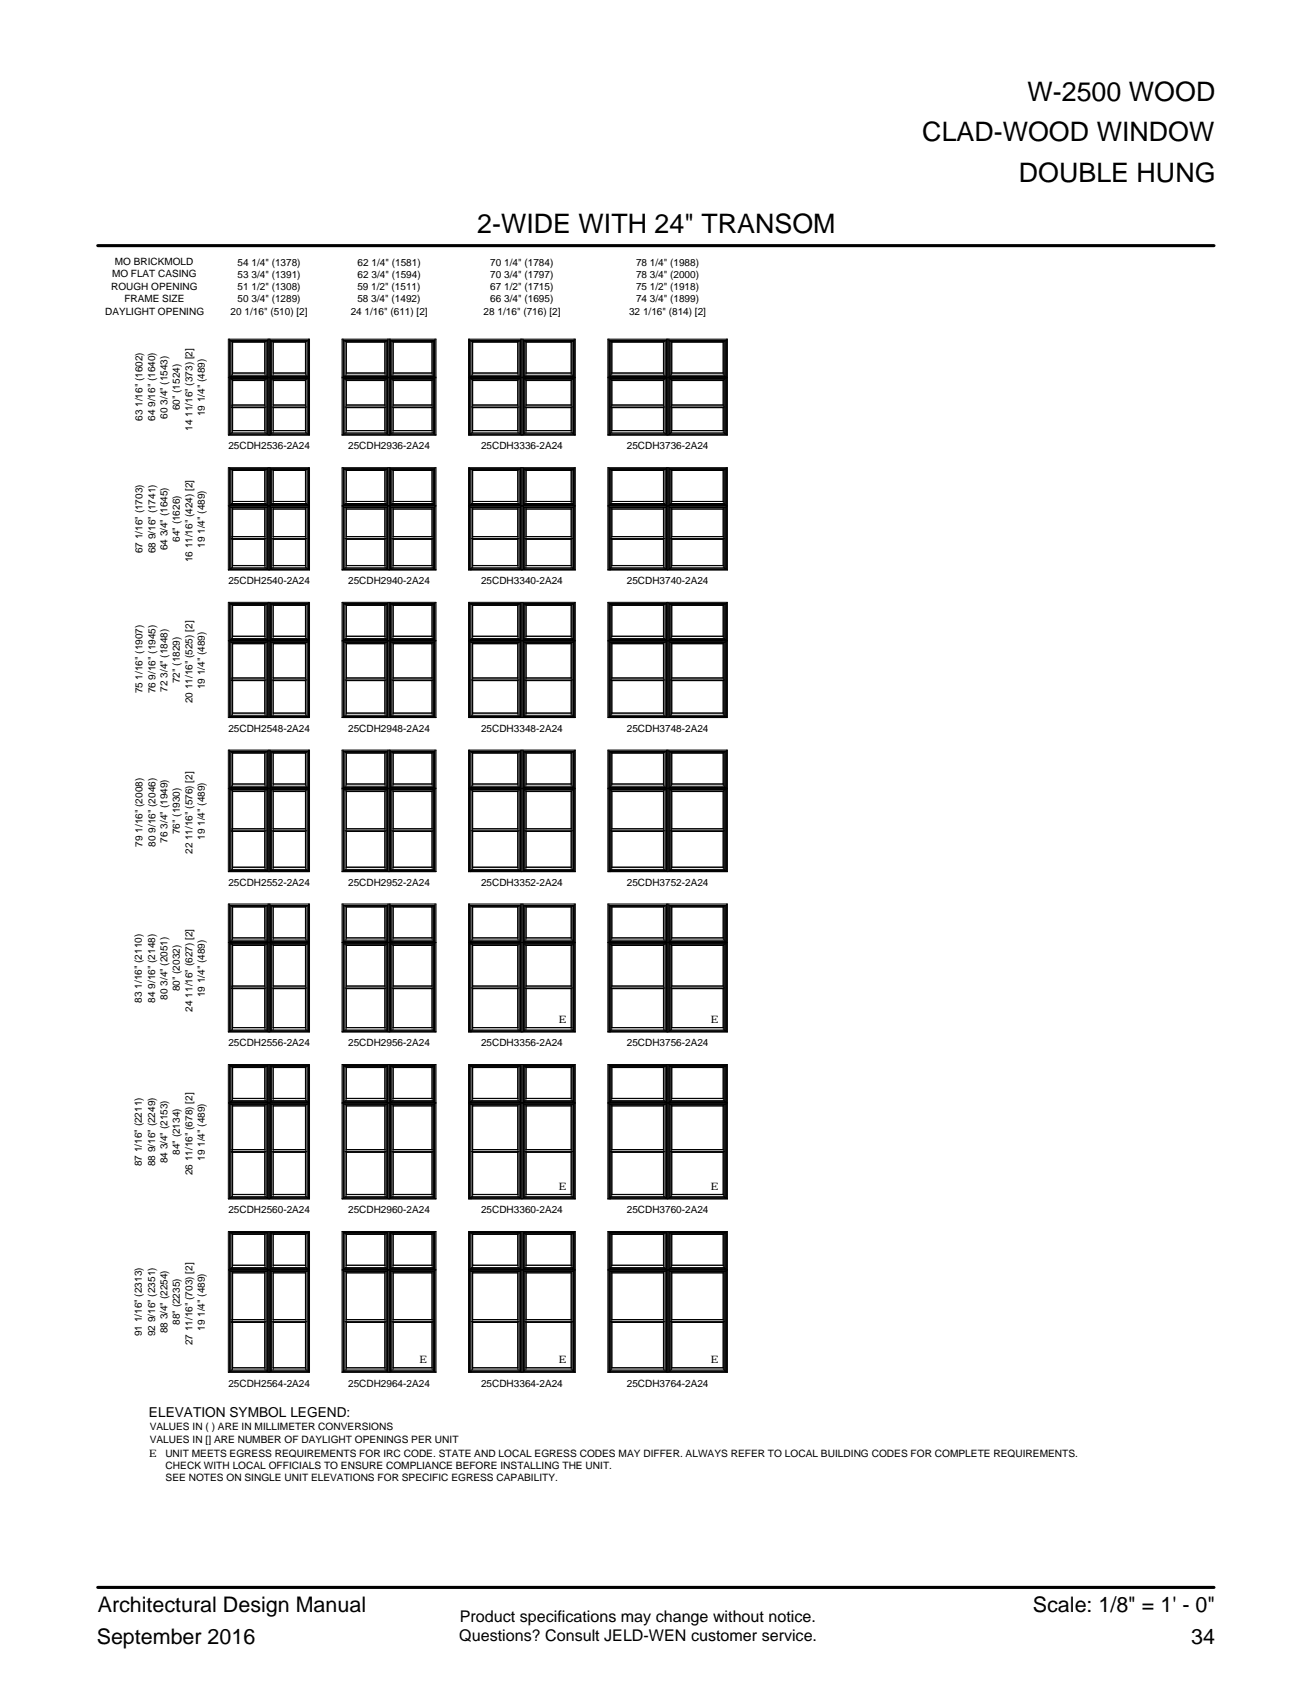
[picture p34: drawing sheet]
<svg xmlns="http://www.w3.org/2000/svg" width="216mm" height="279mm" viewBox="0 0 216 279" stroke-linecap="round" stroke-linejoin="round" font-family="sans-serif">
<defs><g id="words">
<g font-size="4.4">
<text x="169.9" y="16.7">W-2500 WOOD</text>
<text x="152.5" y="23.3">CLAD-WOOD WINDOW</text>
<text x="168.4" y="30.1">DOUBLE HUNG</text>
<text x="78.9" y="38.5">2-WIDE WITH 24&quot; TRANSOM</text>
</g>
<g font-size="3.5">
<text x="16.2" y="266.5">Architectural Design Manual</text>
<text x="170.8" y="266.5">Scale: 1/8&quot; = 1' - 0&quot;</text>
<text x="16" y="271.8">September 2016</text>
<text x="196.9" y="271.8">34</text>
</g>
<g font-size="2.7">
<text x="76" y="268.2">Product specifications may change without notice.</text>
<text x="75.9" y="271.4">Questions? Consult JELD-WEN customer service.</text>
</g>
<text font-size="2.3" x="24.6" y="234.3">ELEVATION SYMBOL LEGEND:</text>
<g font-size="1.7">
<text x="18.4" y="47.9">ROUGH OPENING</text>
<text x="18.5" y="45.8">MO FLAT CASING</text>
<text x="19" y="43.8">MO BRICKMOLD</text>
<text x="39.3" y="47.9">51 1/2&quot; (1308)</text>
<text x="39.3" y="45.9">53 3/4&quot; (1391)</text>
<text x="39.3" y="44">54 1/4&quot; (1378)</text>
<text x="59.1" y="47.9">59 1/2&quot; (1511)</text>
<text x="59.1" y="45.9">62 3/4&quot; (1594)</text>
<text x="59.1" y="44">62 1/4&quot; (1581)</text>
<text x="81.1" y="47.9">67 1/2&quot; (1715)</text>
<text x="81.1" y="45.9">70 3/4&quot; (1797)</text>
<text x="81.1" y="44">70 1/4&quot; (1784)</text>
<text x="105.1" y="47.9">75 1/2&quot; (1918)</text>
<text x="105.1" y="45.9">78 3/4&quot; (2000)</text>
<text x="105.1" y="44">78 1/4&quot; (1988)</text>
<text x="17.4" y="52">DAYLIGHT OPENING</text>
<text x="20.6" y="49.9">FRAME SIZE</text>
<text x="38.1" y="52.1">20 1/16&quot; (510) [2]</text>
<text x="39.3" y="50">50 3/4&quot; (1289)</text>
<text x="58" y="52.1">24 1/16&quot; (611) [2]</text>
<text x="59.1" y="50">58 3/4&quot; (1492)</text>
<text x="80" y="52.1">28 1/16&quot; (716) [2]</text>
<text x="81.1" y="50">66 3/4&quot; (1695)</text>
<text x="104" y="52.1">32 1/16&quot; (814) [2]</text>
<text x="105.1" y="50">74 3/4&quot; (1899)</text>
<text x="23.6" y="69.6" transform="rotate(-90 23.6 69.6)">63 1/16&quot; (1602)</text>
<text x="25.6" y="69.6" transform="rotate(-90 25.6 69.6)">64 9/16&quot; (1640)</text>
<text x="27.7" y="69.2" transform="rotate(-90 27.7 69.2)">60 3/4&quot; (1543)</text>
<text x="29.7" y="67.8" transform="rotate(-90 29.7 67.8)">60&quot; (1524)</text>
<text x="31.8" y="71.2" transform="rotate(-90 31.8 71.2)">14 11/16&quot; (373) [2]</text>
<text x="33.9" y="68.8" transform="rotate(-90 33.9 68.8)">19 1/4&quot; (489)</text>
<text x="37.7" y="74.3">25CDH2536-2A24</text>
<text x="57.6" y="74.3">25CDH2936-2A24</text>
<text x="79.5" y="74.3">25CDH3336-2A24</text>
<text x="103.6" y="74.3">25CDH3736-2A24</text>
<text x="29.7" y="89.6" transform="rotate(-90 29.7 89.6)">64&quot; (1626)</text>
<text x="23.6" y="91.5" transform="rotate(-90 23.6 91.5)">67 1/16&quot; (1703)</text>
<text x="25.7" y="91.5" transform="rotate(-90 25.7 91.5)">68 9/16&quot; (1741)</text>
<text x="27.7" y="91" transform="rotate(-90 27.7 91)">64 3/4&quot; (1645)</text>
<text x="31.8" y="93" transform="rotate(-90 31.8 93)">16 11/16&quot; (424) [2]</text>
<text x="33.9" y="90.6" transform="rotate(-90 33.9 90.6)">19 1/4&quot; (489)</text>
<text x="37.7" y="96.6">25CDH2540-2A24</text>
<text x="57.6" y="96.6">25CDH2940-2A24</text>
<text x="79.5" y="96.6">25CDH3340-2A24</text>
<text x="103.6" y="96.6">25CDH3740-2A24</text>
<text x="29.7" y="113" transform="rotate(-90 29.7 113)">72&quot; (1829)</text>
<text x="33.9" y="113.9" transform="rotate(-90 33.9 113.9)">19 1/4&quot; (489)</text>
<text x="23.6" y="114.7" transform="rotate(-90 23.6 114.7)">75 1/16&quot; (1907)</text>
<text x="25.7" y="114.7" transform="rotate(-90 25.7 114.7)">76 9/16&quot; (1945)</text>
<text x="27.7" y="114.4" transform="rotate(-90 27.7 114.4)">72 3/4&quot; (1848)</text>
<text x="31.8" y="116.3" transform="rotate(-90 31.8 116.3)">20 11/16&quot; (525) [2]</text>
<text x="37.7" y="121">25CDH2548-2A24</text>
<text x="57.6" y="121">25CDH2948-2A24</text>
<text x="79.5" y="121">25CDH3348-2A24</text>
<text x="103.6" y="121">25CDH3748-2A24</text>
<text x="29.7" y="137.9" transform="rotate(-90 29.7 137.9)">76&quot; (1930)</text>
<text x="23.6" y="140" transform="rotate(-90 23.6 140)">79 1/16&quot; (2008)</text>
<text x="25.7" y="140" transform="rotate(-90 25.7 140)">80 9/16&quot; (2046)</text>
<text x="27.7" y="139.3" transform="rotate(-90 27.7 139.3)">76 3/4&quot; (1949)</text>
<text x="31.8" y="141.2" transform="rotate(-90 31.8 141.2)">22 11/16&quot; (576) [2]</text>
<text x="33.9" y="138.9" transform="rotate(-90 33.9 138.9)">19 1/4&quot; (489)</text>
<text x="37.7" y="146.5">25CDH2552-2A24</text>
<text x="57.6" y="146.5">25CDH2952-2A24</text>
<text x="79.5" y="146.5">25CDH3352-2A24</text>
<text x="103.6" y="146.5">25CDH3752-2A24</text>
<text x="23.4" y="165.7" transform="rotate(-90 23.4 165.7)">83 1/16&quot; (2110)</text>
<text x="25.6" y="165.7" transform="rotate(-90 25.6 165.7)">84 9/16&quot; (2148)</text>
<text x="27.7" y="165.3" transform="rotate(-90 27.7 165.3)">80 3/4&quot; (2051)</text>
<text x="29.7" y="163.9" transform="rotate(-90 29.7 163.9)">80&quot; (2032)</text>
<text x="31.8" y="167.2" transform="rotate(-90 31.8 167.2)">24 11/16&quot; (627) [2]</text>
<text x="33.9" y="164.9" transform="rotate(-90 33.9 164.9)">19 1/4&quot; (489)</text>
<text x="37.7" y="173">25CDH2556-2A24</text>
<text x="57.6" y="173">25CDH2956-2A24</text>
<text x="79.5" y="173">25CDH3356-2A24</text>
<text x="92.4" y="169.2">E</text>
<text x="103.6" y="173">25CDH3756-2A24</text>
<text x="117.5" y="169.2">E</text>
<text x="29.7" y="190.9" transform="rotate(-90 29.7 190.9)">84&quot; (2134)</text>
<text x="33.9" y="191.9" transform="rotate(-90 33.9 191.9)">19 1/4&quot; (489)</text>
<text x="23.4" y="192.8" transform="rotate(-90 23.4 192.8)">87 1/16&quot; (2211)</text>
<text x="25.6" y="192.8" transform="rotate(-90 25.6 192.8)">88 9/16&quot; (2249)</text>
<text x="27.7" y="192.3" transform="rotate(-90 27.7 192.3)">84 3/4&quot; (2153)</text>
<text x="31.8" y="194.3" transform="rotate(-90 31.8 194.3)">26 11/16&quot; (678) [2]</text>
<text x="92.4" y="196.7">E</text>
<text x="117.5" y="196.7">E</text>
<text x="37.7" y="200.6">25CDH2560-2A24</text>
<text x="57.6" y="200.6">25CDH2960-2A24</text>
<text x="79.5" y="200.6">25CDH3360-2A24</text>
<text x="103.6" y="200.6">25CDH3760-2A24</text>
<text x="23.4" y="220.9" transform="rotate(-90 23.4 220.9)">91 1/16&quot; (2313)</text>
<text x="25.6" y="220.9" transform="rotate(-90 25.6 220.9)">92 9/16&quot; (2351)</text>
<text x="27.7" y="220.4" transform="rotate(-90 27.7 220.4)">88 3/4&quot; (2254)</text>
<text x="29.7" y="219" transform="rotate(-90 29.7 219)">88&quot; (2235)</text>
<text x="33.9" y="220" transform="rotate(-90 33.9 220)">19 1/4&quot; (489)</text>
<text x="31.8" y="222.4" transform="rotate(-90 31.8 222.4)">27 11/16&quot; (703) [2]</text>
<text x="69.4" y="225.4">E</text>
<text x="92.4" y="225.4">E</text>
<text x="117.5" y="225.4">E</text>
<text x="37.7" y="229.2">25CDH2564-2A24</text>
<text x="57.6" y="229.2">25CDH2964-2A24</text>
<text x="79.5" y="229.2">25CDH3364-2A24</text>
<text x="103.6" y="229.2">25CDH3764-2A24</text>
<text x="24.8" y="236.4">VALUES IN ( ) ARE IN MILLIMETER CONVERSIONS</text>
<text x="24.8" y="238.6">VALUES IN [] ARE NUMBER OF DAYLIGHT OPENINGS PER UNIT</text>
<text x="24.7" y="240.8">E</text>
<text x="27.3" y="240.8">UNIT MEETS EGRESS REQUIREMENTS FOR IRC CODE. STATE AND LOCAL EGRESS CODES MAY DIFFER. ALWAYS REFER TO LOCAL BUILDING CODES FOR COMPLETE REQUIREMENTS.</text>
<text x="27.4" y="242.8">CHECK WITH LOCAL OFFICIALS TO ENSURE COMPLIANCE BEFORE INSTALLING THE UNIT.</text>
<text x="27.4" y="244.9">SEE NOTES ON SINGLE UNIT ELEVATIONS FOR SPECIFIC EGRESS CAPABILITY.</text>
</g>
</g></defs>
<g fill="none" stroke="#000" stroke-width=".17">
<path d="M37.7 56.1h13.5v15.8h-13.5zM38 56.1v6.3M38 56.2h6.3M38 56.2v6.2M38 56.3h6.3M38 56.3v5.9M38 56.4h6.2M38.2 56.4v5.8M38.2 56.4h5.8M38.4 56.4v5.6M38.5 56.6v5.1M38.5 56.6h5.3"/>
<path d="M43.8 56.6v5.1M43.8 56.4v5.6M44 56.4v5.8M44.2 56.3v5.9M44.3 56.2v6.2M44.3 56.1v6.3M44.4 56.1v6.3M44.5 56.1v6.3M44.6 56.1v6.3M44.6 56.2h6.4M44.7 56.2v6.2M44.7 56.3h6.3"/>
<path d="M44.8 56.3v5.9M44.8 56.4h6.1M44.9 56.4v5.8M44.9 56.4h5.8M45.2 56.4v5.6M45.2 56.5l5.3 .1M45.2 56.6h5.3M50.5 56.6v5.1M50.5 56.4v5.6M50.7 56.4v5.8M50.9 56.3v5.9M51 56.2v6.2"/>
<path d="M51 56.1v6.3M56.5 56.1h15.6v15.8h-15.6zM56.7 56.2h7.4M56.7 56.1v6.3M56.8 56.3h7.3M56.8 56.2v6.2M56.8 56.4h7.2M56.8 56.3v5.9M57 56.4h6.9M57 56.4v5.8M57.2 56.4v5.6M57.3 56.6h6.3"/>
<path d="M57.3 56.6v5.1M63.6 56.6v5.1M63.7 56.4v5.6M63.9 56.4v5.8M64 56.3v5.9M64.1 56.2v6.2M64.1 56.1v6.3M64.3 56.1v6.3M64.4 56.1v6.3M64.5 56.2h7.4M64.5 56.1v6.3M64.5 56.3h7.4"/>
<path d="M64.5 56.2v6.2M64.6 56.4h7.2M64.6 56.3v5.9M64.8 56.4h6.9M64.8 56.4v5.8M65 56.4v5.6M65 56.6h6.4M65 56.6v5.1M71.4 56.6v5.1M71.4 56.4v5.6M71.7 56.4v5.8M71.8 56.3v5.9"/>
<path d="M71.9 56.2v6.2M71.9 56.1v6.3M77.5 56.1h17.6v15.8h-17.6zM77.6 56.2h8.5M77.6 56.1v6.3M77.7 56.3h8.3M77.7 56.2v6.2M77.7 56.4h8.3M77.7 56.3v5.9M77.9 56.4h7.9M77.9 56.4v5.8M78.1 56.5l7.5 .1"/>
<path d="M78.1 56.6h7.5M78.1 56.4v5.6M85.6 56.6v5.1M85.6 56.4v5.6M85.8 56.4v5.8M86 56.3v5.9M86 56.2v6.2M86.1 56.1v6.3M86.3 56.1v6.3M86.5 56.2h8.4M86.5 56.1v6.3M86.5 56.3h8.4"/>
<path d="M86.5 56.2v6.2M86.6 56.4h8.2M86.6 56.3v5.9M86.7 56.4h8M86.7 56.4v5.8M86.9 56.4v5.6M87 56.6h7.4M87 56.6v5.1M94.4 56.5l-7.4 .1M94.4 56.4v5.6M94.7 56.4v5.8M94.8 56.3v5.9"/>
<path d="M94.9 56.2v6.2M94.9 56.1v6.3M100.5 56.1h19.8v15.8h-19.8zM100.7 56.2h9.5M100.7 56.1v6.3M100.7 56.3h9.4M100.7 56.2v6.2M100.7 56.4h9.4M100.7 56.3v5.9M100.9 56.4h9M100.9 56.4v5.8M101.1 56.4v5.6"/>
<path d="M101.2 56.6h8.5M101.2 56.6v5.1M109.7 56.6v5.1M109.7 56.4v5.6M109.9 56.4v5.8M110.1 56.3v5.9M110.1 56.2v6.2M110.2 56.1v6.3M110.3 56.1v6.3M110.4 56.1v6.3M110.6 56.2h9.5M110.6 56.1v6.3"/>
<path d="M110.6 56.3h9.4M110.6 56.2v6.2M110.6 56.4h9.4M110.6 56.3v5.9M110.8 56.4h9M110.8 56.4v5.8M111 56.4v5.6M111.1 56.6h8.4M111.1 56.6v5.1M119.5 56.6v5.1M119.6 56.4v5.6M119.8 56.4v5.8"/>
<path d="M120 56.3v5.9M120 56.2v6.2M120.1 56.1v6.3M37.7 77.3h13.5v16.9h-13.5zM37.7 62.4h13.5M37.7 62.5h13.5M37.7 71.9h6.7M38 62.5v9.4M38 77.3v6.3M38 77.5h6.3M38 77.5v6.1M38 62.2h6.3"/>
<path d="M38 62.6h6.3M38 62.6v9.2M38 77.5v6M38 62.2h6.2M38 62.6h6.2M38 71.7h6.2M38 71.8h6.2M38 77.6h6.2M38.2 62.6v9.1M38.2 77.6v5.8M38.2 62h5.8M38.2 62.7h5.8"/>
<path d="M38.2 67.3h5.8M38.2 67.4h5.6M38.2 71.6h5.8M38.2 77.7h5.8M38.4 62.7v8.9M38.4 77.7v5.5M38.4 67.4h.1M38.4 77.8h5.4M38.5 62.9v4M38.5 67.4v3.8M38.5 77.8v5.1M38.5 61.7h5.3"/>
<path d="M38.5 62.9h5.3M38.5 66.9h5.3M38.5 67.4h5.3M38.5 71.2h5.3M38.5 66.9l-.1 .1M43.8 62.9v4M43.8 67.4v3.8M43.8 77.8v5.1M43.8 66.9l-5.6 .1M43.8 62.7v8.9M43.8 77.7v5.5M44 62.6v9.1"/>
<path d="M44 77.6v5.8M44.2 62.6v9.2h.1M44.2 77.5v6M44.3 62.5v9.4M44.3 77.5v6.1M44.3 77.3v6.3M44.4 62.5v9.4M44.4 77.3v6.3M44.5 62.5v9.4M44.5 77.3v6.3M44.5 71.9h6.7M44.6 62.5v9.4"/>
<path d="M44.6 77.3v6.3M44.6 77.5h6.4M44.7 62.5l-.1 9.4M44.7 77.5v6.1M44.7 62.2h6.3M44.7 62.6h6.3M44.7 77.5h6.3M44.8 62.6v9.2h-.1M44.8 77.5v6M44.8 62.2h6.1M44.8 62.6h6.1M44.8 71.7h6.1"/>
<path d="M44.8 71.8h6.1M44.8 77.6h6.1M44.9 62.6v9.1M44.9 77.6v5.8M44.9 62h5.8M44.9 62.7h5.8M44.9 67.3h5.8M44.9 71.6h5.8M44.9 77.7h5.8M45.2 77.8h.1M45.2 62.7v8.9M45.2 77.7v5.5"/>
<path d="M45.2 61.7h5.3M45.2 62.9h5.3M45.2 66.9h5.3M45.2 67.4h5.3M45.2 71.2h5.3M45.2 77.8h5.3M50.5 62.9v4M50.5 67.4v3.8M50.5 77.8v5.1M50.5 61.7h-5.3M50.5 66.9l-5.3 .1M50.5 71.2h-5.3"/>
<path d="M50.5 62.7v8.9M50.5 77.7v5.5M50.7 62.6v9.1M50.7 77.6v5.8M50.9 62.6l.1 9.2M50.9 77.5v6M51 62.5v9.4M51 77.5v6.1M51 77.3v6.3M56.5 62.4h15.6M56.5 62.5h15.6M56.5 71.9h7.8"/>
<path d="M56.5 77.3h15.6v16.9h-15.6zM56.7 77.5h7.4M56.7 62.5v9.4M56.7 77.3v6.3M56.8 62.2h7.3M56.8 62.6h7.3M56.8 77.5h7.3M56.8 62.5l-.1 9.4M56.8 77.5v6.1M56.8 62.2h7.2M56.8 62.6h7.2M56.8 71.7h7.2"/>
<path d="M56.8 71.8h7.2M56.8 77.6h7.2M56.8 62.6v9.2M56.8 77.5v6M57 62h6.9M57 62.7h6.9M57 67.3h6.9M57 71.6h6.9M57 77.7h6.9M57 62.6v9.1M57 77.6v5.8M57.2 77.8h6.5"/>
<path d="M57.2 62.7v8.9M57.2 77.7v5.5M57.3 61.7h6.3M57.3 62.9h6.3M57.3 66.9h6.3M57.3 67.4h6.3M57.3 71.2h6.3M57.3 62.9v4M57.3 67.4v3.8M57.3 77.8v5.1M63.6 62.9v4M63.6 67.4v3.8"/>
<path d="M63.6 77.8v5.1M63.7 62.7v8.9M63.7 77.7v5.5M63.9 62.6v9.1M63.9 77.6v5.8M64 62.6l.1 9.2M64 77.5v6M64.1 62.5v9.4M64.1 77.5v6.1M64.1 77.3v6.3M64.3 62.5v9.4M64.3 77.3v6.3"/>
<path d="M64.4 71.9h7.7M64.4 62.5v9.4M64.4 77.3v6.3M64.5 77.5h7.4M64.5 62.5v9.4M64.5 77.3v6.3M64.5 62.2h7.4M64.5 62.6h7.4M64.5 77.5v6.1M64.6 62.2h7.2M64.6 62.6h7.2M64.6 71.7h7.2"/>
<path d="M64.6 71.8h7.2M64.6 77.6h7.2M64.6 62.6l-.1 9.2M64.6 77.5v6M64.8 62h6.9M64.8 62.7h6.9M64.8 67.3h6.9M64.8 71.6h6.9M64.8 77.7h6.9M64.8 62.6v9.1M64.8 77.6v5.8M65 77.8h6.4"/>
<path d="M65 62.7v8.9M65 77.7v5.5M65 61.7h6.4M65 62.9h6.4M65 66.9h6.4M65 67.4h6.4M65 71.2h6.4M65 62.9v4M65 67.4v3.8M65 77.8v5.1M71.4 62.9v4M71.4 67.4v3.8"/>
<path d="M71.4 77.8v5.1M71.4 62.7v8.9M71.4 77.7v5.5M71.7 62.6v9.1M71.7 77.6v5.8M71.8 62.6l.1 9.2M71.8 77.5v6M71.9 62.5v9.4M71.9 77.5v6.1M71.9 77.3v6.3M77.5 62.4h17.6M77.5 62.5h17.6"/>
<path d="M77.5 71.9h8.8M77.5 77.3h17.6v16.9h-17.6zM77.6 77.5h8.5M77.6 62.5v9.4M77.6 77.3v6.3M77.7 62.2h8.3M77.7 62.6h8.3M77.7 77.5h8.3M77.7 62.5l-.1 9.4M77.7 77.5v6.1M77.7 71.7h8.3M77.7 71.8h8.3"/>
<path d="M77.7 62.6v9.2M77.7 71.9h.1M77.7 77.5v6M77.7 77.6h8.3M77.9 62h7.9M77.9 62.7h7.9M77.9 67.3h7.9M77.9 71.6h7.9M77.9 62.6v9.1M77.9 71.8v.1M77.9 77.6v5.8M77.9 77.7h7.9"/>
<path d="M78.1 77.8h.1M78.1 61.7h7.5M78.1 62.9h7.5M78.1 66.9h7.5M78.1 67.4h7.5M78.1 71.2h7.5M78.1 62.7v8.9M78.1 77.7v5.5M78.1 77.8h7.5M85.6 61.7h-7.5M85.6 66.9l-7.5 .1M85.6 71.2h-7.5"/>
<path d="M85.6 62.9v4M85.6 67.4v3.8M85.6 77.8v5.1M85.6 62.7v8.9M85.6 77.7v5.5M85.8 62.6v9.1M85.8 77.6v5.8M86 62.6v9.2M86 77.5v6M86 62.5l.1 9.4M86 77.5v6.1M86.1 62.5v9.4"/>
<path d="M86.1 77.3v6.3M86.3 62.5v9.4M86.3 77.3v6.3M86.3 71.9h8.8M86.5 77.5h8.4M86.5 62.5v9.4M86.5 77.3v6.3M86.5 62.2h8.4M86.5 62.6h8.4M86.5 77.5v6.1M86.6 62.2h8.2M86.6 62.6h8.2"/>
<path d="M86.6 71.7h8.2M86.6 71.8h8.2M86.6 77.6h8.2M86.6 62.6l-.1 9.2M86.6 77.5v6M86.7 62h8M86.7 62.7h8M86.7 67.3h8M86.7 71.6h8M86.7 77.7h8M86.7 62.6v9.1M86.7 77.6v5.8"/>
<path d="M86.9 77.8h7.5M86.9 62.7v8.9M86.9 77.7v5.5M87 61.7h7.4M87 62.9h7.4M87 66.9l7.4 .1M87 66.9h7.4M87 67.4h7.4M87 71.2h7.4M87 62.9v4M87 67.4v3.8M87 77.8v5.1"/>
<path d="M94.4 77.8h.1M94.4 62.9h-7.4M94.4 67.4h-7.4M94.4 62.7v8.9M94.4 77.7v5.5M94.7 62.6v9.1M94.7 77.6v5.8M94.8 62.6v9.2h.1M94.8 77.5v6M94.9 62.5v9.4M94.9 77.5v6.1M94.9 77.3v6.3"/>
<path d="M100.5 62.4h19.8M100.5 62.5h19.8M100.5 71.9h9.8M100.5 77.3h19.8v16.9h-19.8zM100.7 77.5h9.5M100.7 62.5v9.4M100.7 77.3v6.3M100.7 62.2h9.4M100.7 62.6h9.4M100.7 77.5h9.4M100.7 77.5v6.1M100.7 71.7h9.4"/>
<path d="M100.7 71.8h9.4M100.7 62.6v9.2M100.7 71.9h.1M100.7 77.5v6M100.7 77.6h9.4M100.9 62h9M100.9 62.7h9M100.9 67.3h9M100.9 71.6h9M100.9 62.6v9.1M100.9 71.8v.1M100.9 77.6v5.8"/>
<path d="M100.9 77.7h9M101.1 77.8h8.6M101.1 62.7v8.9M101.1 77.7v5.5M101.2 61.7h8.5M101.2 62.9h8.5M101.2 66.9h8.5M101.2 67.4h8.5M101.2 71.2h8.5M101.2 62.9v4M101.2 67.4v3.8M101.2 77.8v5.1"/>
<path d="M109.7 62.9v4M109.7 67.4v3.8M109.7 77.8v5.1M109.7 62.7v8.9M109.7 77.7v5.5M109.9 62.6v9.1M109.9 77.6v5.8M110.1 62.6v9.2M110.1 77.5v6M110.1 62.5l.1 9.4M110.1 77.5v6.1M110.2 62.5v9.4"/>
<path d="M110.2 77.3v6.3M110.3 62.5v9.4M110.3 77.3v6.3M110.4 71.9h9.9M110.4 62.5v9.4M110.4 77.3v6.3M110.6 77.5h9.5M110.6 62.5v9.4M110.6 77.3v6.3M110.6 62.2h9.4M110.6 62.6h9.4M110.6 77.5h9.4"/>
<path d="M110.6 77.5v6.1M110.6 71.7h9.4M110.6 71.8h9.4M110.6 77.6h9.4M110.6 62.6v9.2M110.6 77.5v6M110.8 62h9M110.8 62.7h9M110.8 67.3h9M110.8 71.6h9M110.8 77.7h9M110.8 62.6v9.1"/>
<path d="M110.8 77.6v5.8M111 77.8h8.6M111 62.7v8.9M111 77.7v5.5M111.1 61.7h8.4M111.1 62.9h8.4M111.1 66.9h8.4M111.1 67.4h8.4M111.1 71.2h8.4M111.1 62.9v4M111.1 67.4v3.8M111.1 77.8v5.1"/>
<path d="M119.5 62.9v4M119.5 67.4v3.8M119.5 77.8v5.1M119.6 62.7v8.9M119.6 77.7v5.5M119.8 62.6v9.1M119.8 77.6v5.8M120 62.6v9.2M120 77.5v6M120 62.5l.1 9.4M120 77.5v6.1M120.1 62.5v9.4"/>
<path d="M120.1 77.3v6.3M37.7 99.6h13.5v19h-13.5zM37.7 83.6h13.5M37.7 83.7h13.5M37.7 94.2h6.7M38 83.7v10.5M38 99.6v6.3M38 83.6h6.3M38 99.8h6.3M38 83.7v10.4M38 99.8v6.1M38 83.5h6.3"/>
<path d="M38 83.8h6.3M38 83.8v10.3M38 99.8v6M38 83.4h6.2M38 83.9h6.2M38 94h6.2M38 94.1h6.2M38 99.9h6.2M38.2 83.9v10.1M38.2 99.9v5.8M38.2 83.2h5.8M38.2 83.9h5.8"/>
<path d="M38.2 93.9h5.8M38.2 100h5.8M38.2 89h5.8M38.2 89.1l5.6 .1M38.4 83.9v10M38.4 100v5.6M38.4 82.9h5.4M38.4 89.1l.1 .1M38.5 84.2v4.5M38.5 89.2v4.3M38.5 84.2h5.3M38.5 93.5h5.3"/>
<path d="M38.5 88.7h5.3M38.5 89.2h5.3M38.5 88.7h-.1M43.8 84.2v4.5M43.8 89.2v4.3M43.8 88.7h-5.6M43.8 83.9v10M43.8 100v5.6M44 83.9v10.1M44 99.9v5.8M44.2 83.8v10.3h.1M44.2 99.8v6"/>
<path d="M44.3 83.7v10.4M44.3 99.8v6.1M44.3 83.7v10.5M44.3 99.6v6.3M44.4 83.7v10.5M44.4 99.6v6.3M44.5 83.7v10.5M44.5 99.6v6.3M44.5 94.2h6.7M44.6 83.7v10.5M44.6 99.6v6.3M44.6 83.6h6.4"/>
<path d="M44.6 99.8h6.4M44.7 83.7v10.4M44.7 99.8v6.1M44.7 83.5h6.3M44.7 83.8h6.3M44.7 99.8h6.3M44.8 83.8v10.3h-.2M44.8 99.8v6M44.8 83.4h6.1M44.8 83.9h6.1M44.8 94h6.1M44.8 94.1h6.1"/>
<path d="M44.8 99.9h6.1M44.9 83.9v10.1M44.9 99.9v5.8M44.9 83.2h5.8M44.9 83.9h5.8M44.9 93.9h5.8M44.9 100h5.8M44.9 89h5.8M45.2 82.9h.1M45.2 83.9v10M45.2 100v5.6M45.2 82.9h5.3"/>
<path d="M45.2 84.1l5.3 .1M45.2 84.2h5.3M45.2 93.5h5.3M45.2 88.7h5.3M45.2 89.1l5.3 .1M45.2 89.2h5.3M50.5 84.2v4.5M50.5 89.2v4.3M50.5 93.5h-5.3M50.5 88.7h-5.3M50.5 83.9v10M50.5 100v5.6"/>
<path d="M50.7 83.9v10.1M50.7 99.9v5.8M50.9 83.8v10.3h.1M50.9 99.8v6M51 83.7v10.4M51 99.8v6.1M51 83.7v10.5M51 99.6v6.3M56.5 83.6h15.6M56.5 83.7h15.6M56.5 94.2h7.8M56.5 99.6h15.6v19h-15.6z"/>
<path d="M56.7 83.6h7.4M56.7 99.8h7.4M56.7 83.7v10.5M56.7 99.6v6.3M56.8 83.5h7.3M56.8 83.8h7.3M56.8 99.8h7.3M56.8 83.7v10.4M56.8 99.8v6.1M56.8 83.8v10.3h-.1M56.8 83.4h7.2M56.8 83.9h7.2"/>
<path d="M56.8 94h7.2M56.8 94.1h7.2M56.8 99.9h7.2M56.8 99.8v6M57 83.2h6.9M57 83.9h6.9M57 93.9h6.9M57 100h6.9M57 89h6.9M57 83.9v10.1M57 99.9v5.8M57.2 82.9h6.5"/>
<path d="M57.2 83.9v10M57.2 100v5.6M57.3 84.2h6.3M57.3 93.5h6.3M57.3 88.7h6.3M57.3 89.2h6.3M57.3 84.2v4.5M57.3 89.2v4.3M63.6 84.2v4.5M63.6 89.2v4.3M63.7 83.9v10M63.7 100v5.6"/>
<path d="M63.9 83.9v10.1M63.9 99.9v5.8M64 83.8v10.3h.1M64 99.8v6M64.1 83.7v10.4M64.1 99.8v6.1M64.1 83.7v10.5M64.1 99.6v6.3M64.3 83.7v10.5M64.3 99.6v6.3M64.4 94.2h7.7M64.4 83.7v10.5"/>
<path d="M64.4 99.6v6.3M64.5 83.6h7.4M64.5 99.8h7.4M64.5 83.7v10.5M64.5 99.6v6.3M64.5 83.5h7.4M64.5 83.8h7.4M64.5 83.7v10.4M64.5 99.8v6.1M64.6 83.8v10.3h-.1M64.6 83.4h7.2M64.6 83.9h7.2"/>
<path d="M64.6 94h7.2M64.6 94.1h7.2M64.6 99.9h7.2M64.6 99.8v6M64.8 83.2h6.9M64.8 83.9h6.9M64.8 93.9h6.9M64.8 100h6.9M64.8 89h6.9M64.8 83.9v10.1M64.8 99.9v5.8M65 82.9h6.4"/>
<path d="M65 83.9v10M65 100v5.6M65 84.2h6.4M65 93.5h6.4M65 88.7h6.4M65 89.2h6.4M65 84.2v4.5M65 89.2v4.3M71.4 84.2v4.5M71.4 89.2v4.3M71.4 83.9v10M71.4 100v5.6"/>
<path d="M71.7 83.9v10.1M71.7 99.9v5.8M71.8 83.8v10.3h.1M71.8 99.8v6M71.9 83.7v10.4M71.9 99.8v6.1M71.9 83.7v10.5M71.9 99.6v6.3M77.5 83.6h17.6M77.5 83.7h17.6M77.5 94.2h8.8M77.5 99.6h17.6v19h-17.6z"/>
<path d="M77.6 83.6h8.5M77.6 99.8h8.5M77.6 83.7v10.5M77.6 99.6v6.3M77.7 83.5h8.3M77.7 83.8h8.3M77.7 99.8h8.3M77.7 83.7v10.4M77.7 99.8v6.1M77.7 83.8v10.3h-.1M77.7 94.2h.1M77.7 99.8v6"/>
<path d="M77.7 83.4h8.3M77.7 83.9h8.3M77.7 94h8.3M77.7 94.1h8.3M77.7 99.9h8.3M77.9 83.9v10.1M77.9 94.1v.1M77.9 99.9v5.8M77.9 83.2h7.9M77.9 83.9h7.9M77.9 93.9h7.9M77.9 100h7.9"/>
<path d="M77.9 89h7.9M78.1 82.9h.1M78.1 83.9v10M78.1 100v5.6M78.1 82.9h7.5M78.1 84.1l7.5 .1M78.1 84.2h7.5M78.1 93.5h7.5M78.1 88.7h7.5M78.1 89.1l7.5 .1M78.1 89.2h7.5M85.6 93.5h-7.5"/>
<path d="M85.6 88.7h-7.5M85.6 84.2v4.5M85.6 89.2v4.3M85.6 83.9v10M85.6 100v5.6M85.8 83.9v10.1M85.8 99.9v5.8M86 83.8v10.3h.1M86 99.8v6M86 83.7v10.4M86 99.8v6.1M86.1 83.7v10.5"/>
<path d="M86.1 99.6v6.3M86.3 83.7v10.5M86.3 99.6v6.3M86.3 94.2h8.8M86.5 83.6h8.4M86.5 99.8h8.4M86.5 83.7v10.5M86.5 99.6v6.3M86.5 83.5h8.4M86.5 83.8h8.4M86.5 83.7v10.4M86.5 99.8v6.1"/>
<path d="M86.6 83.8v10.3h-.1M86.6 83.4h8.2M86.6 83.9h8.2M86.6 94h8.2M86.6 94.1h8.2M86.6 99.9h8.2M86.6 99.8v6M86.7 83.2h8M86.7 83.9h8M86.7 93.9h8M86.7 100h8M86.7 89h8"/>
<path d="M86.7 83.9v10.1M86.7 99.9v5.8M86.9 82.9h7.5M86.9 83.9v10M86.9 100v5.6M87 84.2h7.4M87 93.5h7.4M87 88.7h7.4M87 89.2h7.4M87 84.2v4.5M87 89.2v4.3M94.4 82.9h.1"/>
<path d="M94.4 83.9v10M94.4 100v5.6M94.4 84.1l-7.4 .1M94.4 89.1l-7.4 .1M94.7 83.9v10.1M94.7 99.9v5.8M94.8 83.8v10.3h.1M94.8 99.8v6M94.9 83.7v10.4M94.9 99.8v6.1M94.9 83.7v10.5M94.9 99.6v6.3"/>
<path d="M100.5 83.6h19.8M100.5 83.7h19.8M100.5 94.2h9.8M100.5 99.6h19.8v19h-19.8zM100.7 83.6h9.5M100.7 99.8h9.5M100.7 83.7v10.5M100.7 99.6v6.3M100.7 83.5h9.4M100.7 83.8h9.4M100.7 99.8h9.4M100.7 83.7v10.4"/>
<path d="M100.7 99.8v6.1M100.7 83.8v10.3M100.7 94.2h.1M100.7 99.8v6M100.7 83.4h9.4M100.7 83.9h9.4M100.7 94h9.4M100.7 94.1h9.4M100.7 99.9h9.4M100.9 83.9v10.1M100.9 94.1v.1M100.9 99.9v5.8"/>
<path d="M100.9 83.2h9M100.9 83.9h9M100.9 93.9h9M100.9 100h9M100.9 89h9M101.1 82.9h8.6M101.1 83.9v10M101.1 100v5.6M101.2 84.2h8.5M101.2 93.5h8.5M101.2 88.7h8.5M101.2 89.2h8.5"/>
<path d="M101.2 84.2v4.5M101.2 89.2v4.3M109.7 84.2v4.5M109.7 89.2v4.3M109.7 83.9v10M109.7 100v5.6M109.9 83.9v10.1M109.9 99.9v5.8M110.1 83.8v10.3h.1M110.1 99.8v6M110.1 83.7v10.4M110.1 99.8v6.1"/>
<path d="M110.2 83.7v10.5M110.2 99.6v6.3M110.3 83.7v10.5M110.3 99.6v6.3M110.4 94.2h9.9M110.4 83.7v10.5M110.4 99.6v6.3M110.6 83.6h9.5M110.6 99.8h9.5M110.6 83.7v10.5M110.6 99.6v6.3M110.6 83.5h9.4"/>
<path d="M110.6 83.8h9.4M110.6 99.8h9.4M110.6 83.7v10.4M110.6 99.8v6.1M110.6 83.8v10.3M110.6 83.4h9.4M110.6 83.9h9.4M110.6 94h9.4M110.6 94.1h9.4M110.6 99.9h9.4M110.6 99.8v6M110.8 83.2h9"/>
<path d="M110.8 83.9h9M110.8 93.9h9M110.8 100h9M110.8 89h9M110.8 83.9v10.1M110.8 99.9v5.8M111 82.9h8.6M111 83.9v10M111 100v5.6M111.1 84.2h8.4M111.1 93.5h8.4M111.1 88.7h8.4"/>
<path d="M111.1 89.2h8.4M111.1 84.2v4.5M111.1 89.2v4.3M119.5 84.2v4.5M119.5 89.2v4.3M119.6 83.9v10M119.6 100v5.6M119.8 83.9v10.1M119.8 99.9v5.8M120 83.8v10.3h.1M120 99.8v6M120 83.7v10.4"/>
<path d="M120 99.8v6.1M120.1 83.7v10.5M120.1 99.6v6.3M37.7 105.9h13.5M37.7 106h13.5M37.7 118.6h6.7M38 106v12.6M38 106v12.5M38 105.8h6.3M38 106.1h6.3M38 106.1v12.4M38 105.7h6.2"/>
<path d="M38 106.1h6.2M38 118.4h6.2M38 118.5h6.2M38.2 106.1v12.3M38.2 105.6h5.8M38.2 106.2h5.8M38.2 118.3h5.8M38.2 112.4h5.8M38.2 112.5h5.6M38.4 106.2v12.1M38.4 112.5h.1M38.5 100.1v5.1"/>
<path d="M38.5 106.4v5.7M38.5 112.5v5.4M38.5 100.1h5.3M38.5 105.2h5.3M38.5 106.4h5.3M38.5 117.9h5.3M38.5 112.1h5.3M38.5 112.5h5.3M38.5 112.1h-.1M43.8 100.1v5.1M43.8 106.4v5.7M43.8 112.5v5.4"/>
<path d="M43.8 112.1h-5.6M43.8 106.2v12.1M44 106.1v12.3M44.2 106.1v12.4h.1M44.3 106v12.5M44.3 106v12.6M44.4 106v12.6M44.5 106v12.6M44.5 118.6h6.7M44.6 106v12.6M44.7 106l-.1 12.5M44.7 105.8h6.3"/>
<path d="M44.7 106.1h6.3M44.8 106.1v12.4h-.1M44.8 105.7h6.1M44.8 106.1h6.1M44.8 118.4h6.1M44.8 118.5h6.1M44.9 106.1v12.3M44.9 105.6h5.8M44.9 106.2h5.8M44.9 118.3h5.8M44.9 112.4h5.8M45.2 106.2v12.1"/>
<path d="M45.2 100l5.3 .1M45.2 100.1h5.3M45.2 105.2h5.3M45.2 106.4h5.3M45.2 117.9h5.3M45.2 112.1h5.3M45.2 112.5h5.3M50.5 100.1v5.1M50.5 106.4v5.7M50.5 112.5v5.4M50.5 105.2h-5.3M50.5 112.1h-5.3"/>
<path d="M50.5 117.9h-5.3M50.5 106.2v12.1M50.7 106.1v12.3M50.9 106.1l.1 12.4M51 106v12.5M51 106v12.6M56.5 105.9h15.6M56.5 106h15.6M56.5 118.6h7.8M56.7 106v12.6M56.8 105.8h7.3M56.8 106.1h7.3"/>
<path d="M56.8 106l-.1 12.5M56.8 105.7h7.2M56.8 106.1h7.2M56.8 118.4h7.2M56.8 118.5h7.2M56.8 106.1v12.4M57 105.6h6.9M57 106.2h6.9M57 118.3h6.9M57 112.4h6.9M57 106.1v12.3M57.2 106.2v12.1"/>
<path d="M57.3 100.1h6.3M57.3 105.2h6.3M57.3 106.4h6.3M57.3 117.9h6.3M57.3 112.1h6.3M57.3 112.5h6.3M57.3 100.1v5.1M57.3 106.4v5.7M57.3 112.5v5.4M63.6 100.1v5.1M63.6 106.4v5.7M63.6 112.5v5.4"/>
<path d="M63.7 106.2v12.1M63.9 106.1v12.3M64 106.1l.1 12.4M64.1 106v12.5M64.1 106v12.6M64.3 106v12.6M64.4 118.6h7.7M64.4 106v12.6M64.5 106v12.6M64.5 105.8h7.4M64.5 106.1h7.4M64.5 106v12.5"/>
<path d="M64.6 105.7h7.2M64.6 106.1h7.2M64.6 118.4h7.2M64.6 118.5h7.2M64.6 106.1l-.1 12.4M64.8 105.6h6.9M64.8 106.2h6.9M64.8 118.3h6.9M64.8 112.4h6.9M64.8 106.1v12.3M65 106.2v12.1M65 112.1h6.4"/>
<path d="M65 100.1h6.4M65 105.2h6.4M65 106.4h6.4M65 117.9h6.4M65 112.5h6.4M65 100.1v5.1M65 106.4v5.7M65 112.5v5.4M71.4 100.1v5.1M71.4 106.4v5.7M71.4 112.5v5.4M71.4 106.2v12.1"/>
<path d="M71.7 106.1v12.3M71.8 106.1l.1 12.4M71.9 106v12.5M71.9 106v12.6M77.5 105.9h17.6M77.5 106h17.6M77.5 118.6h8.8M77.6 106v12.6M77.7 105.8h8.3M77.7 106.1h8.3M77.7 106l-.1 12.5M77.7 106.1v12.4"/>
<path d="M77.7 118.6h.1M77.7 105.7h8.3M77.7 118.4h8.3M77.7 118.5h8.3M77.9 106.1v12.3M77.9 118.5v.1M77.9 105.6h7.9M77.9 106.2h7.9M77.9 118.3h7.9M77.9 112.4h7.9M78.1 106.2v12.1M78.1 100l7.5 .1"/>
<path d="M78.1 100.1h7.5M78.1 105.2h7.5M78.1 106.4h7.5M78.1 117.9h7.5M78.1 112.1h7.5M78.1 112.5h7.5M85.6 105.2h-7.5M85.6 117.9h-7.5M85.6 112.1h-7.5M85.6 100.1v5.1M85.6 106.4v5.7M85.6 112.5v5.4"/>
<path d="M85.6 106.2v12.1M85.8 106.1v12.3M86 106.1v12.4M86 106l.1 12.5M86.1 106v12.6M86.3 106v12.6M86.3 118.6h8.8M86.5 106v12.6M86.5 105.8h8.4M86.5 106.1h8.4M86.5 106v12.5M86.6 105.7h8.2"/>
<path d="M86.6 106.1h8.2M86.6 118.4h8.2M86.6 118.5h8.2M86.6 106.1l-.1 12.4M86.7 105.6h8M86.7 106.2h8M86.7 118.3h8M86.7 112.4h8M86.7 106.1v12.3M86.9 106.2v12.1M87 100.1h7.4M87 105.2h7.4"/>
<path d="M87 106.4h7.4M87 117.9h7.4M87 112.1h7.4M87 112.5h7.4M87 100.1v5.1M87 106.4v5.7M87 112.5v5.4M94.4 106.2v12.1M94.4 100l-7.4 .1M94.4 106.4h-7.4M94.4 112.5h-7.4M94.7 106.1v12.3"/>
<path d="M94.8 106.1v12.4h.1M94.9 106v12.5M94.9 106v12.6M100.5 105.9h19.8M100.5 106h19.8M100.7 118.6h9.6M100.7 106v12.6M100.7 118.5h.1M100.7 105.8h9.4M100.7 106.1h9.4M100.7 118.5h9.4M100.7 106.1v12.4"/>
<path d="M100.7 118.6h.1M100.7 105.7h9.4M100.7 118.4h9.4M100.9 106.1v12.3M100.9 118.5v.1M100.9 105.6h9M100.9 106.2h9M100.9 118.3h9M100.9 112.4h9M101.1 106.2v12.1M101.2 100.1h8.5M101.2 105.2h8.5"/>
<path d="M101.2 106.4h8.5M101.2 117.9h8.5M101.2 112.1h8.5M101.2 112.5h8.5M101.2 100.1v5.1M101.2 106.4v5.7M101.2 112.5v5.4M109.7 100.1v5.1M109.7 106.4v5.7M109.7 112.5v5.4M109.7 106.2v12.1M109.9 106.1v12.3"/>
<path d="M110.1 106.1v12.4M110.1 106l.1 12.5M110.2 106v12.6M110.3 106v12.6M110.4 118.6h9.7M110.4 106v12.6M110.6 106v12.6M110.6 105.8h9.4M110.6 106.1h9.4M110.6 106v12.5M110.6 105.7h9.4M110.6 118.4h9.4"/>
<path d="M110.6 118.5h9.4M110.6 106.1v12.4M110.8 105.6h9M110.8 106.2h9M110.8 118.3h9M110.8 112.4h9M110.8 106.1v12.3M111 106.2v12.1M111.1 100.1h8.4M111.1 105.2h8.4M111.1 106.4h8.4M111.1 117.9h8.4"/>
<path d="M111.1 112.1h8.4M111.1 112.5h8.4M111.1 100.1v5.1M111.1 106.4v5.7M111.1 112.5v5.4M119.5 100.1v5.1M119.5 106.4v5.7M119.5 112.5v5.4M119.6 106.2v12.1M119.8 106.1v12.3M120 106.1v12.4M120 118.5h.1"/>
<path d="M120 106v12.6M120.1 106v12.6M37.7 124h13.5v20.1h-13.5zM37.7 130.3h13.5M37.7 130.4h13.5M38 124v6.3M38 130.4v13.7M38 124.2h6.3M38 124.2v6.1M38 130.4v13.6M38 130.2h6.3M38 130.5h6.3"/>
<path d="M38 130.5v13.5M38 124.2v6M38 124.3h6.2M38 130.1h6.2M38 130.6h6.2M38.2 124.3v5.8M38.2 130.6v13.3M38.2 124.4h5.8M38.2 130h5.8M38.2 130.6h5.8M38.2 137.3h5.8M38.2 137.4l5.6 .1"/>
<path d="M38.4 124.4v5.6M38.4 130.6v13.1M38.4 137.4l.1 .1M38.5 124.5v5.1M38.5 130.9v6.1M38.5 137.5v5.9M38.5 124.5h5.3M38.5 129.6h5.3M38.5 130.9h5.3M38.5 137h5.3M38.5 137.5h5.3M38.5 137h-.1"/>
<path d="M43.8 124.5v5.1M43.8 130.9v6.1M43.8 137.5v5.9M43.8 137h-5.6M43.8 124.4v5.6M43.8 130.6v13.1M44 124.3v5.8M44 130.6v13.3M44.2 130.5v13.5h.1M44.2 124.2v6M44.3 124.2v6.1M44.3 130.4v13.6"/>
<path d="M44.3 124v6.3M44.3 130.4v13.7M44.4 124v6.3M44.4 130.4v13.7M44.5 124v6.3M44.5 130.4v13.7M44.6 124v6.3M44.6 130.4v13.7M44.6 124.2h6.4M44.7 124.2v6.1M44.7 130.4v13.6M44.7 124.2h6.3"/>
<path d="M44.7 130.2h6.3M44.7 130.5h6.3M44.8 130.5v13.5h-.2M44.8 124.2v6M44.8 124.3h6.1M44.8 130.1h6.1M44.8 130.6h6.1M44.9 124.3v5.8M44.9 130.6v13.3M44.9 124.4h5.8M44.9 130h5.8M44.9 130.6h5.8"/>
<path d="M44.9 137.3h5.8M45.2 124.4v5.6M45.2 130.6v13.1M45.2 124.5h5.3M45.2 129.6h5.3M45.2 130.8l5.3 .1M45.2 130.9h5.3M45.2 137h5.3M45.2 137.4l5.3 .1M45.2 137.5h5.3M50.5 124.5v5.1M50.5 130.9v6.1"/>
<path d="M50.5 137.5v5.9M50.5 129.6h-5.3M50.5 137h-5.3M50.5 124.4v5.6M50.5 130.6v13.1M50.7 124.3v5.8M50.7 130.6v13.3M50.9 130.5v13.5h.1M50.9 124.2v6M51 124.2v6.1M51 130.4v13.6M51 124v6.3"/>
<path d="M51 130.4v13.7M56.5 124h15.6v20.1h-15.6zM56.5 130.3h15.6M56.5 130.4h15.6M56.7 124.2h7.4M56.7 124v6.3M56.7 130.4v13.7M56.8 124.2h7.3M56.8 130.2h7.3M56.8 130.5h7.3M56.8 124.2v6.1M56.8 130.4v13.6"/>
<path d="M56.8 130.5v13.5h-.1M56.8 124.3h7.2M56.8 130.1h7.2M56.8 130.6h7.2M56.8 124.2v6M57 124.4h6.9M57 130h6.9M57 130.6h6.9M57 137.3h6.9M57 124.3v5.8M57 130.6v13.3M57.2 124.4v5.6"/>
<path d="M57.2 130.6v13.1M57.3 124.5h6.3M57.3 129.6h6.3M57.3 130.9h6.3M57.3 137h6.3M57.3 137.5h6.3M57.3 124.5v5.1M57.3 130.9v6.1M57.3 137.5v5.9M63.6 124.5v5.1M63.6 130.9v6.1M63.6 137.5v5.9"/>
<path d="M63.7 124.4v5.6M63.7 130.6v13.1M63.9 124.3v5.8M63.9 130.6v13.3M64 130.5v13.5h.1M64 124.2v6M64.1 124.2v6.1M64.1 130.4v13.6M64.1 124v6.3M64.1 130.4v13.7M64.3 124v6.3M64.3 130.4v13.7"/>
<path d="M64.4 124v6.3M64.4 130.4v13.7M64.5 124.2h7.4M64.5 124v6.3M64.5 130.4v13.7M64.5 130.2h7.4M64.5 130.5h7.4M64.5 124.2v6.1M64.5 130.4v13.6M64.6 130.5v13.5h-.1M64.6 124.3h7.2M64.6 130.1h7.2"/>
<path d="M64.6 130.6h7.2M64.6 124.2v6M64.8 124.4h6.9M64.8 130h6.9M64.8 130.6h6.9M64.8 137.3h6.9M64.8 124.3v5.8M64.8 130.6v13.3M65 124.4v5.6M65 130.6v13.1M65 124.5h6.4M65 129.6h6.4"/>
<path d="M65 130.9h6.4M65 137h6.4M65 137.5h6.4M65 124.5v5.1M65 130.9v6.1M65 137.5v5.9M71.4 124.5v5.1M71.4 130.9v6.1M71.4 137.5v5.9M71.4 124.4v5.6M71.4 130.6v13.1M71.7 124.3v5.8"/>
<path d="M71.7 130.6v13.3M71.8 130.5v13.5h.1M71.8 124.2v6M71.9 124.2v6.1M71.9 130.4v13.6M71.9 124v6.3M71.9 130.4v13.7M77.5 124h17.6v20.1h-17.6zM77.5 130.3h17.6M77.5 130.4h17.6M77.6 124.2h8.5M77.6 124v6.3"/>
<path d="M77.6 130.4v13.7M77.7 124.2h8.3M77.7 130.2h8.3M77.7 130.5h8.3M77.7 124.2v6.1M77.7 130.4v13.6M77.7 130.5v13.5h-.1M77.7 124.2v6M77.7 124.3h8.3M77.7 130.1h8.3M77.7 130.6h8.3M77.9 124.3v5.8"/>
<path d="M77.9 130.6v13.3M77.9 124.4h7.9M77.9 130h7.9M77.9 130.6h7.9M77.9 137.3h7.9M78.1 124.4v5.6M78.1 130.6v13.1M78.1 124.5h7.5M78.1 129.6h7.5M78.1 130.8l7.5 .1M78.1 130.9h7.5M78.1 137h7.5"/>
<path d="M78.1 137.4l7.5 .1M78.1 137.5h7.5M85.6 129.6h-7.5M85.6 137h-7.5M85.6 124.5v5.1M85.6 130.9v6.1M85.6 137.5v5.9M85.6 124.4v5.6M85.6 130.6v13.1M85.8 124.3v5.8M85.8 130.6v13.3M86 130.5v13.5h.1"/>
<path d="M86 124.2v6M86 124.2v6.1M86 130.4v13.6M86.1 124v6.3M86.1 130.4v13.7M86.3 124v6.3M86.3 130.4v13.7M86.5 124.2h8.4M86.5 124v6.3M86.5 130.4v13.7M86.5 130.2h8.4M86.5 130.5h8.4"/>
<path d="M86.5 124.2v6.1M86.5 130.4v13.6M86.6 130.5v13.5h-.1M86.6 124.3h8.2M86.6 130.1h8.2M86.6 130.6h8.2M86.6 124.2v6M86.7 124.4h8M86.7 130h8M86.7 130.6h8M86.7 137.3h8M86.7 124.3v5.8"/>
<path d="M86.7 130.6v13.3M86.9 124.4v5.6M86.9 130.6v13.1M87 124.5h7.4M87 129.6h7.4M87 130.9h7.4M87 137h7.4M87 137.5h7.4M87 124.5v5.1M87 130.9v6.1M87 137.5v5.9M94.4 124.4v5.6"/>
<path d="M94.4 130.6v13.1M94.4 124.5h-7.4M94.4 130.8l-7.4 .1M94.4 137.4l-7.4 .1M94.7 124.3v5.8M94.7 130.6v13.3M94.8 130.5v13.5h.1M94.8 124.2v6M94.9 124.2v6.1M94.9 130.4v13.6M94.9 124v6.3M94.9 130.4v13.7"/>
<path d="M100.5 124h19.8v20.1h-19.8zM100.5 130.3h19.8M100.5 130.4h19.8M100.7 124.2h9.5M100.7 124v6.3M100.7 130.4v13.7M100.7 124.2h9.4M100.7 130.2h9.4M100.7 130.5h9.4M100.7 124.2v6.1M100.7 130.4v13.6M100.7 130.5v13.5"/>
<path d="M100.7 124.2v6M100.7 124.3h9.4M100.7 130.1h9.4M100.7 130.6h9.4M100.9 124.3v5.8M100.9 130.6v13.3M100.9 124.4h9M100.9 130h9M100.9 130.6h9M100.9 137.3h9M101.1 124.4v5.6M101.1 130.6v13.1"/>
<path d="M101.2 124.5h8.5M101.2 129.6h8.5M101.2 130.9h8.5M101.2 137h8.5M101.2 137.5h8.5M101.2 124.5v5.1M101.2 130.9v6.1M101.2 137.5v5.9M109.7 124.5v5.1M109.7 130.9v6.1M109.7 137.5v5.9M109.7 124.4v5.6"/>
<path d="M109.7 130.6v13.1M109.9 124.3v5.8M109.9 130.6v13.3M110.1 130.5v13.5h.1M110.1 124.2v6M110.1 124.2v6.1M110.1 130.4v13.6M110.2 124v6.3M110.2 130.4v13.7M110.3 124v6.3M110.3 130.4v13.7M110.4 124v6.3"/>
<path d="M110.4 130.4v13.7M110.6 124.2h9.5M110.6 124v6.3M110.6 130.4v13.7M110.6 124.2h9.4M110.6 130.2h9.4M110.6 130.5h9.4M110.6 124.2v6.1M110.6 130.4v13.6M110.6 130.5v13.5M110.6 124.3h9.4M110.6 130.1h9.4"/>
<path d="M110.6 130.6h9.4M110.6 124.2v6M110.8 124.4h9M110.8 130h9M110.8 130.6h9M110.8 137.3h9M110.8 124.3v5.8M110.8 130.6v13.3M111 124.4v5.6M111 130.6v13.1M111.1 124.5h8.4M111.1 129.6h8.4"/>
<path d="M111.1 130.9h8.4M111.1 137.5h8.4M111.1 137h8.4M111.1 124.5v5.1M111.1 130.9v6.1M111.1 137.5v5.9M119.5 124.5v5.1M119.5 130.9v6.1M119.5 137.5v5.9M119.6 124.4v5.6M119.6 130.6v13.1M119.8 124.3v5.8"/>
<path d="M119.8 130.6v13.3M120 130.5v13.5h.1M120 124.2v6M120 124.2v6.1M120 130.4v13.6M120.1 124v6.3M120.1 130.4v13.7M37.7 149.5h13.5v21.1h-13.5zM37.7 144.1h6.7M37.7 155.8h13.5M38 149.5v6.3M38 155.8v14.8"/>
<path d="M38 149.7h6.3M38 155.8h6.3M38 149.7v6.1M38 155.8v14.7M38 155.7h6.3M38 156h6.3M38 149.7v6M38 156v14.5M38 143.9h6.2M38 149.7h6.2M38 155.6h6.2M38 156.1h6.2"/>
<path d="M38.2 149.7v5.9M38.2 156.1v14.3M38.2 143.7h5.8M38.2 149.8h5.8M38.2 155.4h5.8M38.2 156.1h5.8M38.4 149.8v5.6M38.4 156.1v14.2M38.4 156.3h5.4M38.5 150v5M38.5 156.3v6.7M38.5 143.4h5.3"/>
<path d="M38.5 150h5.3M38.5 155h5.3M43.8 150v5M43.8 156.3v6.7M43.8 149.8v5.6M43.8 156.1v14.2M44 149.7v5.9M44 156.1v14.3M44.2 149.7v6M44.2 156v14.5M44.3 149.7v6.1M44.3 155.8v14.7"/>
<path d="M44.3 149.5v6.3M44.3 155.8v14.8M44.4 149.5v6.3M44.4 155.8v14.8M44.5 149.5v6.3M44.5 155.8v14.8M44.5 144.1h6.7M44.6 149.5v6.3M44.6 155.8v14.8M44.6 149.7h6.4M44.6 155.8h6.4M44.7 149.7v6.1"/>
<path d="M44.7 155.8l-.1 14.7M44.7 149.7h6.3M44.7 155.7h6.3M44.7 156h6.3M44.8 149.7v6M44.8 156v14.5M44.8 143.9h6.1M44.8 149.7h6.1M44.8 155.6h6.1M44.8 156.1h6.1M44.9 149.7v5.9M44.9 156.1v14.3"/>
<path d="M44.9 143.7h5.8M44.9 149.8h5.8M44.9 155.4h5.8M44.9 156.1h5.8M45.2 156.3h.1M45.2 149.8v5.6M45.2 156.1v14.2M45.2 143.4h5.3M45.2 149.9l5.3 .1M45.2 150h5.3M45.2 155h5.3M45.2 156.3h5.3"/>
<path d="M50.5 150v5M50.5 156.3v6.7M50.5 143.4h-5.3M50.5 155l-5.3 .1M50.5 149.8v5.6M50.5 156.1v14.2M50.7 149.7v5.9M50.7 156.1v14.3M50.9 149.7v6M50.9 156v14.5M51 149.7v6.1M51 155.8v14.7"/>
<path d="M51 149.5v6.3M51 155.8v14.8M56.5 144.1h7.8M56.5 149.5h15.6v21.1h-15.6zM56.5 155.8h15.6M56.7 149.7h7.4M56.7 155.8h7.4M56.7 149.5v6.3M56.7 155.8v14.8M56.8 149.7h7.3M56.8 155.7h7.3M56.8 156h7.3"/>
<path d="M56.8 149.7v6.1M56.8 155.8l-.1 14.7M56.8 143.9h7.2M56.8 149.7h7.2M56.8 155.6h7.2M56.8 156.1h7.2M56.8 149.7v6M56.8 156v14.5M57 143.7h6.9M57 149.8h6.9M57 155.4h6.9M57 156.1h6.9"/>
<path d="M57 149.7v5.9M57 156.1v14.3M57.2 156.3h6.5M57.2 149.8v5.6M57.2 156.1v14.2M57.3 143.4h6.3M57.3 150h6.3M57.3 155h6.3M57.3 150v5M57.3 156.3v6.7M63.6 150v5M63.6 156.3v6.7"/>
<path d="M63.7 149.8v5.6M63.7 156.1v14.2M63.9 149.7v5.9M63.9 156.1v14.3M64 149.7v6M64 156v14.5M64.1 149.7v6.1M64.1 155.8v14.7M64.1 149.5v6.3M64.1 155.8v14.8M64.3 149.5v6.3M64.3 155.8v14.8"/>
<path d="M64.4 144.1h7.7M64.4 149.5v6.3M64.4 155.8v14.8M64.5 149.7h7.4M64.5 155.8h7.4M64.5 149.5v6.3M64.5 155.8v14.8M64.5 155.7h7.4M64.5 156h7.4M64.5 149.7v6.1M64.5 155.8v14.7M64.6 143.9h7.2"/>
<path d="M64.6 149.7h7.2M64.6 155.6h7.2M64.6 156.1h7.2M64.6 149.7v6M64.6 156v14.5M64.8 143.7h6.9M64.8 149.8h6.9M64.8 155.4h6.9M64.8 156.1h6.9M64.8 149.7v5.9M64.8 156.1v14.3M65 156.3h6.4"/>
<path d="M65 149.8v5.6M65 156.1v14.2M65 143.4h6.4M65 150h6.4M65 155h6.4M65 150v5M65 156.3v6.7M71.4 150v5M71.4 156.3v6.7M71.4 149.8v5.6M71.4 156.1v14.2M71.7 149.7v5.9"/>
<path d="M71.7 156.1v14.3M71.8 149.7v6M71.8 156v14.5M71.9 149.7v6.1M71.9 155.8v14.7M71.9 149.5v6.3M71.9 155.8v14.8M77.5 144.1h8.8M77.5 149.5h17.6v21.1h-17.6zM77.5 155.8h17.6M77.6 149.7h8.5M77.6 155.8h8.5"/>
<path d="M77.6 149.5v6.3M77.6 155.8v14.8M77.7 149.7h8.3M77.7 155.7h8.3M77.7 156h8.3M77.7 149.7v6.1M77.7 155.8l-.1 14.7M77.7 144.1h.1M77.7 149.7v6M77.7 156v14.5M77.7 143.9h8.3M77.7 155.6h8.3"/>
<path d="M77.7 156.1h8.3M77.9 143.9v.2M77.9 149.7v5.9M77.9 156.1v14.3M77.9 143.7h7.9M77.9 149.8h7.9M77.9 155.4h7.9M77.9 156.1h7.9M78.1 156.3h.1M78.1 149.8v5.6M78.1 156.1v14.2M78.1 143.4h7.5"/>
<path d="M78.1 149.9l7.5 .1M78.1 150h7.5M78.1 155h7.5M78.1 156.3h7.5M85.6 143.4h-7.5M85.6 155l-7.5 .1M85.6 150v5M85.6 156.3v6.7M85.6 149.8v5.6M85.6 156.1v14.2M85.8 149.7v5.9M85.8 156.1v14.3"/>
<path d="M86 149.7v6M86 156v14.5M86 149.7v6.1M86 155.8l.1 14.7M86.1 149.5v6.3M86.1 155.8v14.8M86.3 149.5v6.3M86.3 155.8v14.8M86.3 144.1h8.8M86.5 149.7h8.4M86.5 155.8h8.4M86.5 149.5v6.3"/>
<path d="M86.5 155.8v14.8M86.5 155.7h8.4M86.5 156h8.4M86.5 149.7v6.1M86.5 155.8v14.7M86.6 143.9h8.2M86.6 149.7h8.2M86.6 155.6h8.2M86.6 156.1h8.2M86.6 149.7v6M86.6 156v14.5M86.7 143.7h8"/>
<path d="M86.7 149.8h8M86.7 155.4h8M86.7 156.1h8M86.7 149.7v5.9M86.7 156.1v14.3M86.9 156.3h7.5M86.9 149.8v5.6M86.9 156.1v14.2M87 143.4h7.4M87 150h7.4M87 155l7.4 .1M87 155h7.4"/>
<path d="M87 150v5M87 156.3v6.7M94.4 156.3h.1M94.4 149.8v5.6M94.4 156.1v14.2M94.4 149.9l-7.4 .1M94.7 149.7v5.9M94.7 156.1v14.3M94.8 149.7v6M94.8 156v14.5M94.9 149.7v6.1M94.9 155.8v14.7"/>
<path d="M94.9 149.5v6.3M94.9 155.8v14.8M100.5 149.5h19.8v21.1h-19.8zM100.5 155.8h19.8M100.7 144.1h9.6M100.7 149.7h9.5M100.7 155.8h9.5M100.7 149.5v6.3M100.7 155.8v14.8M100.7 149.7h9.4M100.7 155.7h9.4M100.7 156h9.4"/>
<path d="M100.7 149.7v6.1M100.7 155.8v14.7M100.7 144.1h.1M100.7 149.7v6M100.7 156v14.5M100.7 143.9h9.4M100.7 155.6h9.4M100.7 156.1h9.4M100.9 143.9v.2M100.9 149.7v5.9M100.9 156.1v14.3M100.9 143.7h9"/>
<path d="M100.9 149.8h9M100.9 155.4h9M100.9 156.1h9M101.1 156.3h8.6M101.1 149.8v5.6M101.1 156.1v14.2M101.2 143.4h8.5M101.2 150h8.5M101.2 155h8.5M101.2 150v5M101.2 156.3v6.7M109.7 150v5"/>
<path d="M109.7 156.3v6.7M109.7 149.8v5.6M109.7 156.1v14.2M109.9 149.7v5.9M109.9 156.1v14.3M110.1 149.7v6M110.1 156v14.5M110.1 149.7v6.1M110.1 155.8l.1 14.7M110.2 149.5v6.3M110.2 155.8v14.8M110.3 149.5v6.3"/>
<path d="M110.3 155.8v14.8M110.4 144.1h9.9M110.4 149.5v6.3M110.4 155.8v14.8M110.6 149.7h9.5M110.6 155.8h9.5M110.6 149.5v6.3M110.6 155.8v14.8M110.6 149.7h9.4M110.6 155.7h9.4M110.6 156h9.4M110.6 149.7v6.1"/>
<path d="M110.6 155.8v14.7M110.6 143.9h9.4M110.6 155.6h9.4M110.6 156.1h9.4M110.6 149.7v6M110.6 156v14.5M110.8 143.7h9M110.8 149.8h9M110.8 155.4h9M110.8 156.1h9M110.8 149.7v5.9M110.8 156.1v14.3"/>
<path d="M111 156.3h8.6M111 149.8v5.6M111 156.1v14.2M111.1 143.4h8.4M111.1 150h8.4M111.1 155h8.4M111.1 150v5M111.1 156.3v6.7M119.5 150v5M119.5 156.3v6.7M119.6 149.8v5.6M119.6 156.1v14.2"/>
<path d="M119.8 149.7v5.9M119.8 156.1v14.3M120 149.7v6M120 156v14.5M120 149.7v6.1M120 155.8l.1 14.7M120.1 149.5v6.3M120.1 155.8v14.8M37.7 176h13.5v22.2h-13.5zM37.7 170.6h6.7M38 176v6.3M38 176.2h6.3"/>
<path d="M38 176.2v6.1M38 170.5h6.3M38 176.2v6M38 170.4h6.2M38 176.3h6.2M38.2 176.3v5.8M38.2 170.3h5.8M38.2 176.4h5.8M38.2 163.3h5.8M38.2 163.4l5.6 .1M38.4 176.4v5.6M38.4 169.9h5.4"/>
<path d="M38.4 163.4l.1 .1M38.5 163.5v6.4M38.5 176.5v5.1M38.5 176.5h5.3M38.5 163h5.3M38.5 163.5h5.3M38.5 163h-.1M43.8 163.5v6.4M43.8 176.5v5.1M43.8 163h-5.6M43.8 176.4v5.6M44 176.3v5.8"/>
<path d="M44.2 176.2v6M44.3 176.2v6.1M44.3 176v6.3M44.4 176v6.3M44.5 176v6.3M44.5 170.6h6.7M44.6 176v6.3M44.6 176.2h6.4M44.7 176.2v6.1M44.7 170.5h6.3M44.7 176.2h6.3M44.8 176.2v6"/>
<path d="M44.8 170.4h6.1M44.8 176.3h6.1M44.9 176.3v5.8M44.9 170.3h5.8M44.9 176.4h5.8M44.9 163.3h5.8M45.2 169.9h.1M45.2 176.4v5.6M45.2 169.9h5.3M45.2 176.5h5.3M45.2 163h5.3M45.2 163.4l5.3 .1"/>
<path d="M45.2 163.5h5.3M50.5 163.5v6.4M50.5 176.5v5.1M50.5 163h-5.3M50.5 176.4v5.6M50.7 176.3v5.8M50.9 176.2v6M51 176.2v6.1M51 176v6.3M56.5 170.6h7.8M56.5 176h15.6v22.2h-15.6zM56.7 176.2h7.4"/>
<path d="M56.7 176v6.3M56.8 170.5h7.3M56.8 176.2h7.3M56.8 176.2v6.1M56.8 170.4h7.2M56.8 176.3h7.2M56.8 176.2v6M57 170.3h6.9M57 176.4h6.9M57 163.3h6.9M57 176.3v5.8M57.2 169.9h6.5"/>
<path d="M57.2 176.4v5.6M57.3 176.5h6.3M57.3 163h6.3M57.3 163.5h6.3M57.3 163.5v6.4M57.3 176.5v5.1M63.6 163.5v6.4M63.6 176.5v5.1M63.7 176.4v5.6M63.9 176.3v5.8M64 176.2v6M64.1 176.2v6.1"/>
<path d="M64.1 176v6.3M64.3 176v6.3M64.4 170.6h7.7M64.4 176v6.3M64.5 176.2h7.4M64.5 176v6.3M64.5 170.5h7.4M64.5 176.2v6.1M64.6 170.4h7.2M64.6 176.3h7.2M64.6 176.2v6M64.8 170.3h6.9"/>
<path d="M64.8 176.4h6.9M64.8 163.3h6.9M64.8 176.3v5.8M65 169.9h6.4M65 176.4v5.6M65 176.5h6.4M65 163h6.4M65 163.5h6.4M65 163.5v6.4M65 176.5v5.1M71.4 163.5v6.4M71.4 176.5v5.1"/>
<path d="M71.4 176.4v5.6M71.7 176.3v5.8M71.8 176.2v6M71.9 176.2v6.1M71.9 176v6.3M77.5 170.6h8.8M77.5 176h17.6v22.2h-17.6zM77.6 176.2h8.5M77.6 176v6.3M77.7 170.5h8.3M77.7 176.2h8.3M77.7 176.2v6.1"/>
<path d="M77.7 170.6h.1M77.7 176.2v6M77.7 170.4h8.3M77.7 176.3h8.3M77.9 170.5v.1M77.9 176.3v5.8M77.9 170.3h7.9M77.9 176.4h7.9M77.9 163.3h7.9M78.1 169.9h.1M78.1 176.4v5.6M78.1 169.9h7.5"/>
<path d="M78.1 176.5h7.5M78.1 163h7.5M78.1 163.4l7.5 .1M78.1 163.5h7.5M85.6 163h-7.5M85.6 163.5v6.4M85.6 176.5v5.1M85.6 176.4v5.6M85.8 176.3v5.8M86 176.2v6M86 176.2v6.1M86.1 176v6.3"/>
<path d="M86.3 176v6.3M86.3 170.6h8.8M86.5 176.2h8.4M86.5 176v6.3M86.5 170.5h8.4M86.5 176.2v6.1M86.6 170.4h8.2M86.6 176.3h8.2M86.6 176.2v6M86.7 170.3h8M86.7 176.4h8M86.7 163.3h8"/>
<path d="M86.7 176.3v5.8M86.9 169.9h7.5M86.9 176.4v5.6M87 176.5h7.4M87 163h7.4M87 163.5h7.4M87 163.5v6.4M87 176.5v5.1M94.4 169.9h.1M94.4 176.4v5.6M94.4 176.5h-7.4M94.4 163.4l-7.4 .1"/>
<path d="M94.7 176.3v5.8M94.8 176.2v6M94.9 176.2v6.1M94.9 176v6.3M100.5 170.6h9.8M100.5 176h19.8v22.2h-19.8zM100.7 176.2h9.5M100.7 176v6.3M100.7 170.5h9.4M100.7 176.2h9.4M100.7 176.2v6.1M100.7 170.6h.1"/>
<path d="M100.7 176.2v6M100.7 170.4h9.4M100.7 176.3h9.4M100.9 170.5v.1M100.9 176.3v5.8M100.9 170.3h9M100.9 176.4h9M100.9 163.3h9M101.1 169.9h8.6M101.1 176.4v5.6M101.2 176.5h8.5M101.2 163h8.5"/>
<path d="M101.2 163.5h8.5M101.2 163.5v6.4M101.2 176.5v5.1M109.7 163.5v6.4M109.7 176.5v5.1M109.7 176.4v5.6M109.9 176.3v5.8M110.1 176.2v6M110.1 176.2v6.1M110.2 176v6.3M110.3 176v6.3M110.4 170.6h9.9"/>
<path d="M110.4 176v6.3M110.6 176.2h9.5M110.6 176v6.3M110.6 170.5h9.4M110.6 176.2h9.4M110.6 176.2v6.1M110.6 170.4h9.4M110.6 176.3h9.4M110.6 176.2v6M110.8 170.3h9M110.8 176.4h9M110.8 163.3h9"/>
<path d="M110.8 176.3v5.8M111 169.9h8.6M111 176.4v5.6M111.1 176.5h8.4M111.1 163h8.4M111.1 163.5h8.4M111.1 163.5v6.4M111.1 176.5v5.1M119.5 163.5v6.4M119.5 176.5v5.1M119.6 176.4v5.6M119.8 176.3v5.8"/>
<path d="M120 176.2v6M120 176.2v6.1M120.1 176v6.3M37.7 182.3h13.5M37.7 182.4h13.5M37.7 198.2h6.7M38 182.4v15.8M38 182.4v15.7M38 182.2h6.3M38 182.5h6.3M38 182.5v15.6M38 182.1h6.2"/>
<path d="M38 182.6h6.2M38 198h6.2M38.2 182.6v15.4M38.2 182h5.8M38.2 182.6h5.8M38.2 197.8h5.8M38.2 190.4h5.8M38.2 190.5h5.6M38.4 182.6v15.2M38.4 190.5h.1M38.5 182.9v7.1M38.5 190.5v7"/>
<path d="M38.5 181.6h5.3M38.5 182.9h5.3M38.5 197.5h5.3M38.5 190h5.3M38.5 190.5h5.3M38.5 190l-.1 .1M43.8 182.9v7.1M43.8 190.5v7M43.8 190l-5.6 .1M43.8 182.6v15.2M44 182.6v15.4M44.2 182.5v15.6h.1"/>
<path d="M44.3 182.4v15.7M44.3 182.4v15.8M44.4 182.4v15.8M44.5 182.4v15.8M44.5 198.2h6.7M44.6 182.4v15.8M44.7 182.4l-.1 15.7M44.7 182.2h6.3M44.7 182.5h6.3M44.8 182.5v15.6h-.1M44.8 182.1h6.1M44.8 182.6h6.1"/>
<path d="M44.8 198h6.1M44.9 182.6v15.4M44.9 182h5.8M44.9 182.6h5.8M44.9 197.8h5.8M44.9 190.4h5.8M45.2 182.6v15.2M45.2 181.6h5.3M45.2 182.8l5.3 .1M45.2 182.9h5.3M45.2 197.5h5.3M45.2 190h5.3"/>
<path d="M45.2 190.5h5.3M50.5 182.9v7.1M50.5 190.5v7M50.5 181.6h-5.3M50.5 197.5h-5.3M50.5 190l-5.3 .1M50.5 182.6v15.2M50.7 182.6v15.4M50.9 182.5l.1 15.6M51 182.4v15.7M51 182.4v15.8M56.5 182.3h15.6"/>
<path d="M56.5 182.4h15.6M56.5 198.2h7.8M56.7 182.4v15.8M56.8 182.2h7.3M56.8 182.5h7.3M56.8 182.4l-.1 15.7M56.8 182.1h7.2M56.8 182.6h7.2M56.8 198h7.2M56.8 182.5v15.6M57 182h6.9M57 182.6h6.9"/>
<path d="M57 197.8h6.9M57 190.4h6.9M57 182.6v15.4M57.2 182.6v15.2M57.3 181.6h6.3M57.3 182.9h6.3M57.3 197.5h6.3M57.3 190h6.3M57.3 190.5h6.3M57.3 182.9v7.1M57.3 190.5v7M63.6 182.9v7.1"/>
<path d="M63.6 190.5v7M63.7 182.6v15.2M63.9 182.6v15.4M64 182.5l.1 15.6M64.1 182.4v15.7M64.1 182.4v15.8M64.3 182.4v15.8M64.4 198.2h7.7M64.4 182.4v15.8M64.5 182.4v15.8M64.5 182.2h7.4M64.5 182.5h7.4"/>
<path d="M64.5 182.4v15.7M64.6 182.1h7.2M64.6 182.6h7.2M64.6 198h7.2M64.6 182.5l-.1 15.6M64.8 182h6.9M64.8 182.6h6.9M64.8 197.8h6.9M64.8 190.4h6.9M64.8 182.6v15.4M65 182.6v15.2M65 181.6h6.4"/>
<path d="M65 182.9h6.4M65 197.5h6.4M65 190h6.4M65 190.5h6.4M65 182.9v7.1M65 190.5v7M71.4 182.9v7.1M71.4 190.5v7M71.4 182.6v15.2M71.7 182.6v15.4M71.8 182.5l.1 15.6M71.9 182.4v15.7"/>
<path d="M71.9 182.4v15.8M77.5 182.3h17.6M77.5 182.4h17.6M77.5 198.2h8.8M77.6 182.4v15.8M77.7 182.2h8.3M77.7 182.5h8.3M77.7 182.4l-.1 15.7M77.7 182.5v15.6M77.7 198.2h.1M77.7 182.1h8.3M77.7 182.6h8.3"/>
<path d="M77.7 198h8.3M77.9 182.6v15.4M77.9 198v.2M77.9 182h7.9M77.9 182.6h7.9M77.9 197.8h7.9M77.9 190.4h7.9M78.1 182.6v15.2M78.1 181.6h7.5M78.1 182.8l7.5 .1M78.1 182.9h7.5M78.1 197.5h7.5"/>
<path d="M78.1 190h7.5M78.1 190.5h7.5M85.6 190l-7.5 .1M85.6 181.6h-7.5M85.6 197.5h-7.5M85.6 182.9v7.1M85.6 190.5v7M85.6 182.6v15.2M85.8 182.6v15.4M86 182.5v15.6M86 182.4l.1 15.7M86.1 182.4v15.8"/>
<path d="M86.3 182.4v15.8M86.3 198.2h8.8M86.5 182.4v15.8M86.5 182.2h8.4M86.5 182.5h8.4M86.5 182.4v15.7M86.6 182.1h8.2M86.6 182.6h8.2M86.6 198h8.2M86.6 182.5l-.1 15.6M86.7 182h8M86.7 182.6h8"/>
<path d="M86.7 197.8h8M86.7 190.4h8M86.7 182.6v15.4M86.9 182.6v15.2M87 181.6h7.4M87 182.9h7.4M87 197.5h7.4M87 190l7.4 .1M87 190h7.4M87 190.5h7.4M87 182.9v7.1M87 190.5v7"/>
<path d="M94.4 182.6v15.2M94.4 182.8l-7.4 .1M94.4 190.5h-7.4M94.7 182.6v15.4M94.8 182.5v15.6h.1M94.9 182.4v15.7M94.9 182.4v15.8M100.5 182.3h19.8M100.5 182.4h19.8M100.5 198.2h9.8M100.7 182.4v15.8M100.7 182.2h9.4"/>
<path d="M100.7 182.5h9.4M100.7 182.4v15.7M100.7 182.5v15.6M100.7 198.2h.1M100.7 182.1h9.4M100.7 182.6h9.4M100.7 198h9.4M100.9 182.6v15.4M100.9 198v.2M100.9 182h9M100.9 182.6h9M100.9 197.8h9"/>
<path d="M100.9 190.4h9M101.1 182.6v15.2M101.2 181.6h8.5M101.2 182.9h8.5M101.2 197.5h8.5M101.2 190h8.5M101.2 190.5h8.5M101.2 182.9v7.1M101.2 190.5v7M109.7 182.9v7.1M109.7 190.5v7M109.7 182.6v15.2"/>
<path d="M109.9 182.6v15.4M110.1 182.5v15.6M110.1 182.4l.1 15.7M110.2 182.4v15.8M110.3 182.4v15.8M110.4 198.2h9.9M110.4 182.4v15.8M110.6 182.4v15.8M110.6 182.2h9.4M110.6 182.5h9.4M110.6 182.4v15.7M110.6 182.1h9.4"/>
<path d="M110.6 182.6h9.4M110.6 198h9.4M110.6 182.5v15.6M110.8 182h9M110.8 182.6h9M110.8 197.8h9M110.8 190.4h9M110.8 182.6v15.4M111 182.6v15.2M111.1 181.6h8.4M111.1 182.9h8.4M111.1 197.5h8.4"/>
<path d="M111.1 190h8.4M111.1 190.5h8.4M111.1 182.9v7.1M111.1 190.5v7M119.5 182.9v7.1M119.5 190.5v7M119.6 182.6v15.2M119.8 182.6v15.4M120 182.5v15.6M120 182.4l.1 15.7M120.1 182.4v15.8M37.7 203.6h13.5v23.3h-13.5z"/>
<path d="M37.7 209.9h13.5M37.7 210h13.5M38 203.6v6.3M38 210v16.8M38 203.8h6.3M38 203.8v6.1M38 209.8h6.3M38 210.1h6.3M38 210.1v16.7M38 203.8v6M38 203.8h6.2M38 209.7h6.2"/>
<path d="M38 210.2h6.2M38.2 203.8v5.9M38.2 210.2v16.5M38.2 204h5.8M38.2 209.6h5.8M38.2 210.2h5.8M38.2 218.5h5.8M38.2 218.6h5.6M38.4 204v5.6M38.4 210.2v16.3M38.4 204.1h5.4M38.4 209.2h5.4"/>
<path d="M38.5 204.1v5.1M38.5 210.5v7.7M38.5 218.6v7.5M38.5 210.5h5.3M38.5 218.2h5.3M38.5 218.2h-.1M43.8 204.1v5.1M43.8 210.5v7.7M43.8 218.6v7.5M43.8 218.2h-5.6M43.8 204v5.6M43.8 210.2v16.3"/>
<path d="M44 203.8v5.9M44 210.2v16.5M44.2 210.1v16.7h.1M44.2 203.8v6M44.3 203.8v6.1M44.3 210v16.8M44.3 203.6v6.3M44.4 203.6v6.3M44.4 210v16.9M44.5 203.6v6.3M44.5 210v16.9M44.6 203.6v6.3"/>
<path d="M44.6 210v16.8M44.6 203.8h6.4M44.7 203.8v6.1M44.7 210v16.8M44.7 203.8h6.3M44.7 209.8h6.3M44.7 210.1h6.3M44.8 210.1v16.7h-.2M44.8 203.8v6M44.8 203.8h6.1M44.8 209.7h6.1M44.8 210.2h6.1"/>
<path d="M44.9 203.8v5.9M44.9 210.2v16.5M44.9 204h5.8M44.9 209.6h5.8M44.9 210.2h5.8M44.9 218.5h5.8M45.2 204.1h.1M45.2 209.2h.1M45.2 218.6h.1M45.2 204v5.6M45.2 210.2v16.3M45.2 204.1h5.3"/>
<path d="M45.2 209.2h5.3M45.2 210.4l5.3 .1M45.2 210.5h5.3M45.2 218.2h5.3M45.2 218.6h5.3M50.5 204.1v5.1M50.5 210.5v7.7M50.5 218.6v7.5M50.5 218.2h-5.3M50.5 204v5.6M50.5 210.2v16.3M50.7 203.8v5.9"/>
<path d="M50.7 210.2v16.5M50.9 210.1v16.7h.1M50.9 203.8v6M51 203.8v6.1M51 210v16.8M51 203.6v6.3M56.5 203.6h15.6v23.3h-15.6zM56.5 209.9h15.6M56.5 210h15.6M56.7 203.8h7.4M56.7 203.6v6.3M56.7 210v16.8"/>
<path d="M56.8 203.8h7.3M56.8 209.8h7.3M56.8 210.1h7.3M56.8 203.8v6.1M56.8 210v16.8M56.8 210.1v16.7h-.1M56.8 203.8h7.2M56.8 209.7h7.2M56.8 210.2h7.2M56.8 203.8v6M57 204h6.9M57 209.6h6.9"/>
<path d="M57 210.2h6.9M57 218.5h6.9M57 203.8v5.9M57 210.2v16.5M57.2 204.1h6.5M57.2 209.2h6.5M57.2 218.6h6.5M57.2 204v5.6M57.2 210.2v16.3M57.3 210.5h6.3M57.3 218.2h6.3M57.3 204.1v5.1"/>
<path d="M57.3 210.5v7.7M57.3 218.6v7.5M63.6 204.1v5.1M63.6 210.5v7.7M63.6 218.6v7.5M63.7 204v5.6M63.7 210.2v16.3M63.9 203.8v5.9M63.9 210.2v16.5M64 210.1v16.7h.1M64 203.8v6M64.1 203.8v6.1"/>
<path d="M64.1 210v16.8M64.1 203.6v6.3M64.3 203.6v6.3M64.3 210v16.9M64.4 203.6v6.3M64.4 210v16.9M64.5 203.8h7.4M64.5 203.6v6.3M64.5 210v16.8M64.5 209.8h7.4M64.5 210.1h7.4M64.5 203.8v6.1"/>
<path d="M64.6 210.1v16.7h-.1M64.6 203.8h7.2M64.6 209.7h7.2M64.6 210.2h7.2M64.6 203.8v6M64.8 204h6.9M64.8 209.6h6.9M64.8 210.2h6.9M64.8 218.5h6.9M64.8 203.8v5.9M64.8 210.2v16.5M65 204.1h6.4"/>
<path d="M65 209.2h6.4M65 218.6h6.4M65 204v5.6M65 210.2v16.3M65 210.5h6.4M65 218.2h6.4M65 204.1v5.1M65 210.5v7.7M65 218.6v7.5M71.4 204.1v5.1M71.4 210.5v7.7M71.4 218.6v7.5"/>
<path d="M71.4 204v5.6M71.4 210.2v16.3M71.7 203.8v5.9M71.7 210.2v16.5M71.8 210.1v16.7h.1M71.8 203.8v6M71.9 203.8v6.1M71.9 210v16.8M71.9 203.6v6.3M77.5 203.6h17.6v23.3h-17.6zM77.5 209.9h17.6M77.5 210h17.6"/>
<path d="M77.6 203.8h8.5M77.6 203.6v6.3M77.6 210v16.8M77.7 203.8h8.3M77.7 209.8h8.3M77.7 210.1h8.3M77.7 203.8v6.1M77.7 210v16.8M77.7 210.1v16.7h-.1M77.7 203.8v6M77.7 209.7h8.3M77.7 210.2h8.3"/>
<path d="M77.9 203.8v5.9M77.9 210.2v16.5M77.9 204h7.9M77.9 209.6h7.9M77.9 210.2h7.9M77.9 218.5h7.9M78.1 204.1h.1M78.1 209.2h.1M78.1 218.6h.1M78.1 204v5.6M78.1 210.2v16.3M78.1 210.4l7.5 .1"/>
<path d="M78.1 204.1h7.5M78.1 209.2h7.5M78.1 210.5h7.5M78.1 218.2h7.5M78.1 218.6h7.5M85.6 218.2h-7.5M85.6 204.1v5.1M85.6 210.5v7.7M85.6 218.6v7.5M85.6 204v5.6M85.6 210.2v16.3M85.8 203.8v5.9"/>
<path d="M85.8 210.2v16.5M86 210.1v16.7h.1M86 203.8v6M86 203.8v6.1M86 210v16.8M86.1 203.6v6.3M86.1 210v16.8M86.3 203.6v6.3M86.3 210v16.9M86.5 203.8h8.4M86.5 203.6v6.3M86.5 210v16.8"/>
<path d="M86.5 209.8h8.4M86.5 210.1h8.4M86.5 203.8v6.1M86.6 210.1v16.7h-.1M86.6 203.8h8.2M86.6 209.7h8.2M86.6 210.2h8.2M86.6 203.8v6M86.7 204h8M86.7 209.6h8M86.7 210.2h8M86.7 218.5h8"/>
<path d="M86.7 203.8v5.9M86.7 210.2v16.5M86.9 204.1h7.5M86.9 209.2h7.5M86.9 218.6h7.5M86.9 204v5.6M86.9 210.2v16.3M87 210.5h7.4M87 218.2h7.4M87 204.1v5.1M87 210.5v7.7M87 218.6v7.5"/>
<path d="M94.4 204.1h.1M94.4 209.2h.1M94.4 218.6h.1M94.4 204v5.6M94.4 210.2v16.3M94.4 210.4l-7.4 .1M94.7 203.8v5.9M94.7 210.2v16.5M94.8 210.1v16.7h.1M94.8 203.8v6M94.9 203.8v6.1M94.9 210v16.8"/>
<path d="M94.9 203.6v6.3M100.5 203.6h19.8v23.3h-19.8zM100.5 209.9h19.8M100.5 210h19.8M100.7 203.8h9.5M100.7 203.6v6.3M100.7 210v16.8M100.7 203.8h9.4M100.7 209.8h9.4M100.7 210.1h9.4M100.7 203.8v6.1M100.7 210.1v16.7"/>
<path d="M100.7 203.8v6M100.7 209.7h9.4M100.7 210.2h9.4M100.9 203.8v5.9M100.9 210.2v16.5M100.9 204h9M100.9 209.6h9M100.9 210.2h9M100.9 218.5h9M101.1 204.1h8.6M101.1 209.2h8.6M101.1 218.6h8.6"/>
<path d="M101.1 204v5.6M101.1 210.2v16.3M101.2 210.5h8.5M101.2 218.2h8.5M101.2 204.1v5.1M101.2 210.5v7.7M101.2 218.6v7.5M109.7 204.1v5.1M109.7 210.5v7.7M109.7 218.6v7.5M109.7 204v5.6M109.7 210.2v16.3"/>
<path d="M109.9 203.8v5.9M109.9 210.2v16.5M110.1 210.1v16.7h.1M110.1 203.8v6M110.1 203.8v6.1M110.1 210v16.8M110.2 203.6v6.3M110.2 210v16.8M110.3 203.6v6.3M110.3 210v16.9M110.4 203.6v6.3M110.4 210v16.9"/>
<path d="M110.6 203.8h9.5M110.6 203.6v6.3M110.6 210v16.8M110.6 203.8h9.4M110.6 209.8h9.4M110.6 210.1h9.4M110.6 203.8v6.1M110.6 210.1v16.7M110.6 209.7h9.4M110.6 210.2h9.4M110.6 203.8v6M110.8 204h9"/>
<path d="M110.8 209.6h9M110.8 210.2h9M110.8 218.5h9M110.8 203.8v5.9M110.8 210.2v16.5M111 204.1h8.6M111 209.2h8.6M111 218.6h8.6M111 204v5.6M111 210.2v16.3M111.1 210.5h8.4M111.1 218.2h8.4"/>
<path d="M111.1 204.1v5.1M111.1 210.5v7.7M111.1 218.6v7.5M119.5 204.1v5.1M119.5 210.5v7.7M119.5 218.6v7.5M119.6 204v5.6M119.6 210.2v16.3M119.8 203.8v5.9M119.8 210.2v16.5M120 210.1v16.7h.1M120 203.8v6"/>
<path d="M120 203.8v6.1M120 210v16.8M120.1 203.6v6.3M120.1 210v16.8M37.7 226.8h6.7M38 226.7h6.2M38.2 226.5h5.8M38.5 226.1h5.3M44.5 226.8h6.7M44.8 226.7h6.1M44.9 226.5h5.8M45.2 226.1h5.3"/>
<path d="M50.5 226.1l-5.3 .1M56.5 226.8h7.8M56.8 226.7h7.2M57 226.5h6.9M57.3 226.1h6.3M64.4 226.8h7.7M64.6 226.7h7.2M64.8 226.5h6.9M65 226.1h6.4M77.5 226.8h8.8M77.7 226.8v.1M77.7 226.7h8.3"/>
<path d="M77.9 226.7v.2M77.9 226.5h7.9M78.1 226.1h7.5M85.6 226.1l-7.5 .1M86.3 226.8h8.8M86.6 226.7h8.2M86.7 226.5h8M87 226.1l7.4 .1M87 226.1h7.4M100.5 226.8h9.8M100.7 226.8v.1M100.7 226.7h9.4"/>
<path d="M100.9 226.7v.2M100.9 226.5h9M101.2 226.1h8.5M110.4 226.8h9.9M110.6 226.7h9.4M110.8 226.5h9M111.1 226.1h8.4"/>
</g>
<path d="M16.2 40.6h184.5M16.2 262.4h184.5" fill="none" stroke="#000" stroke-width=".51"/>
<use href="#words"/>
</svg>
